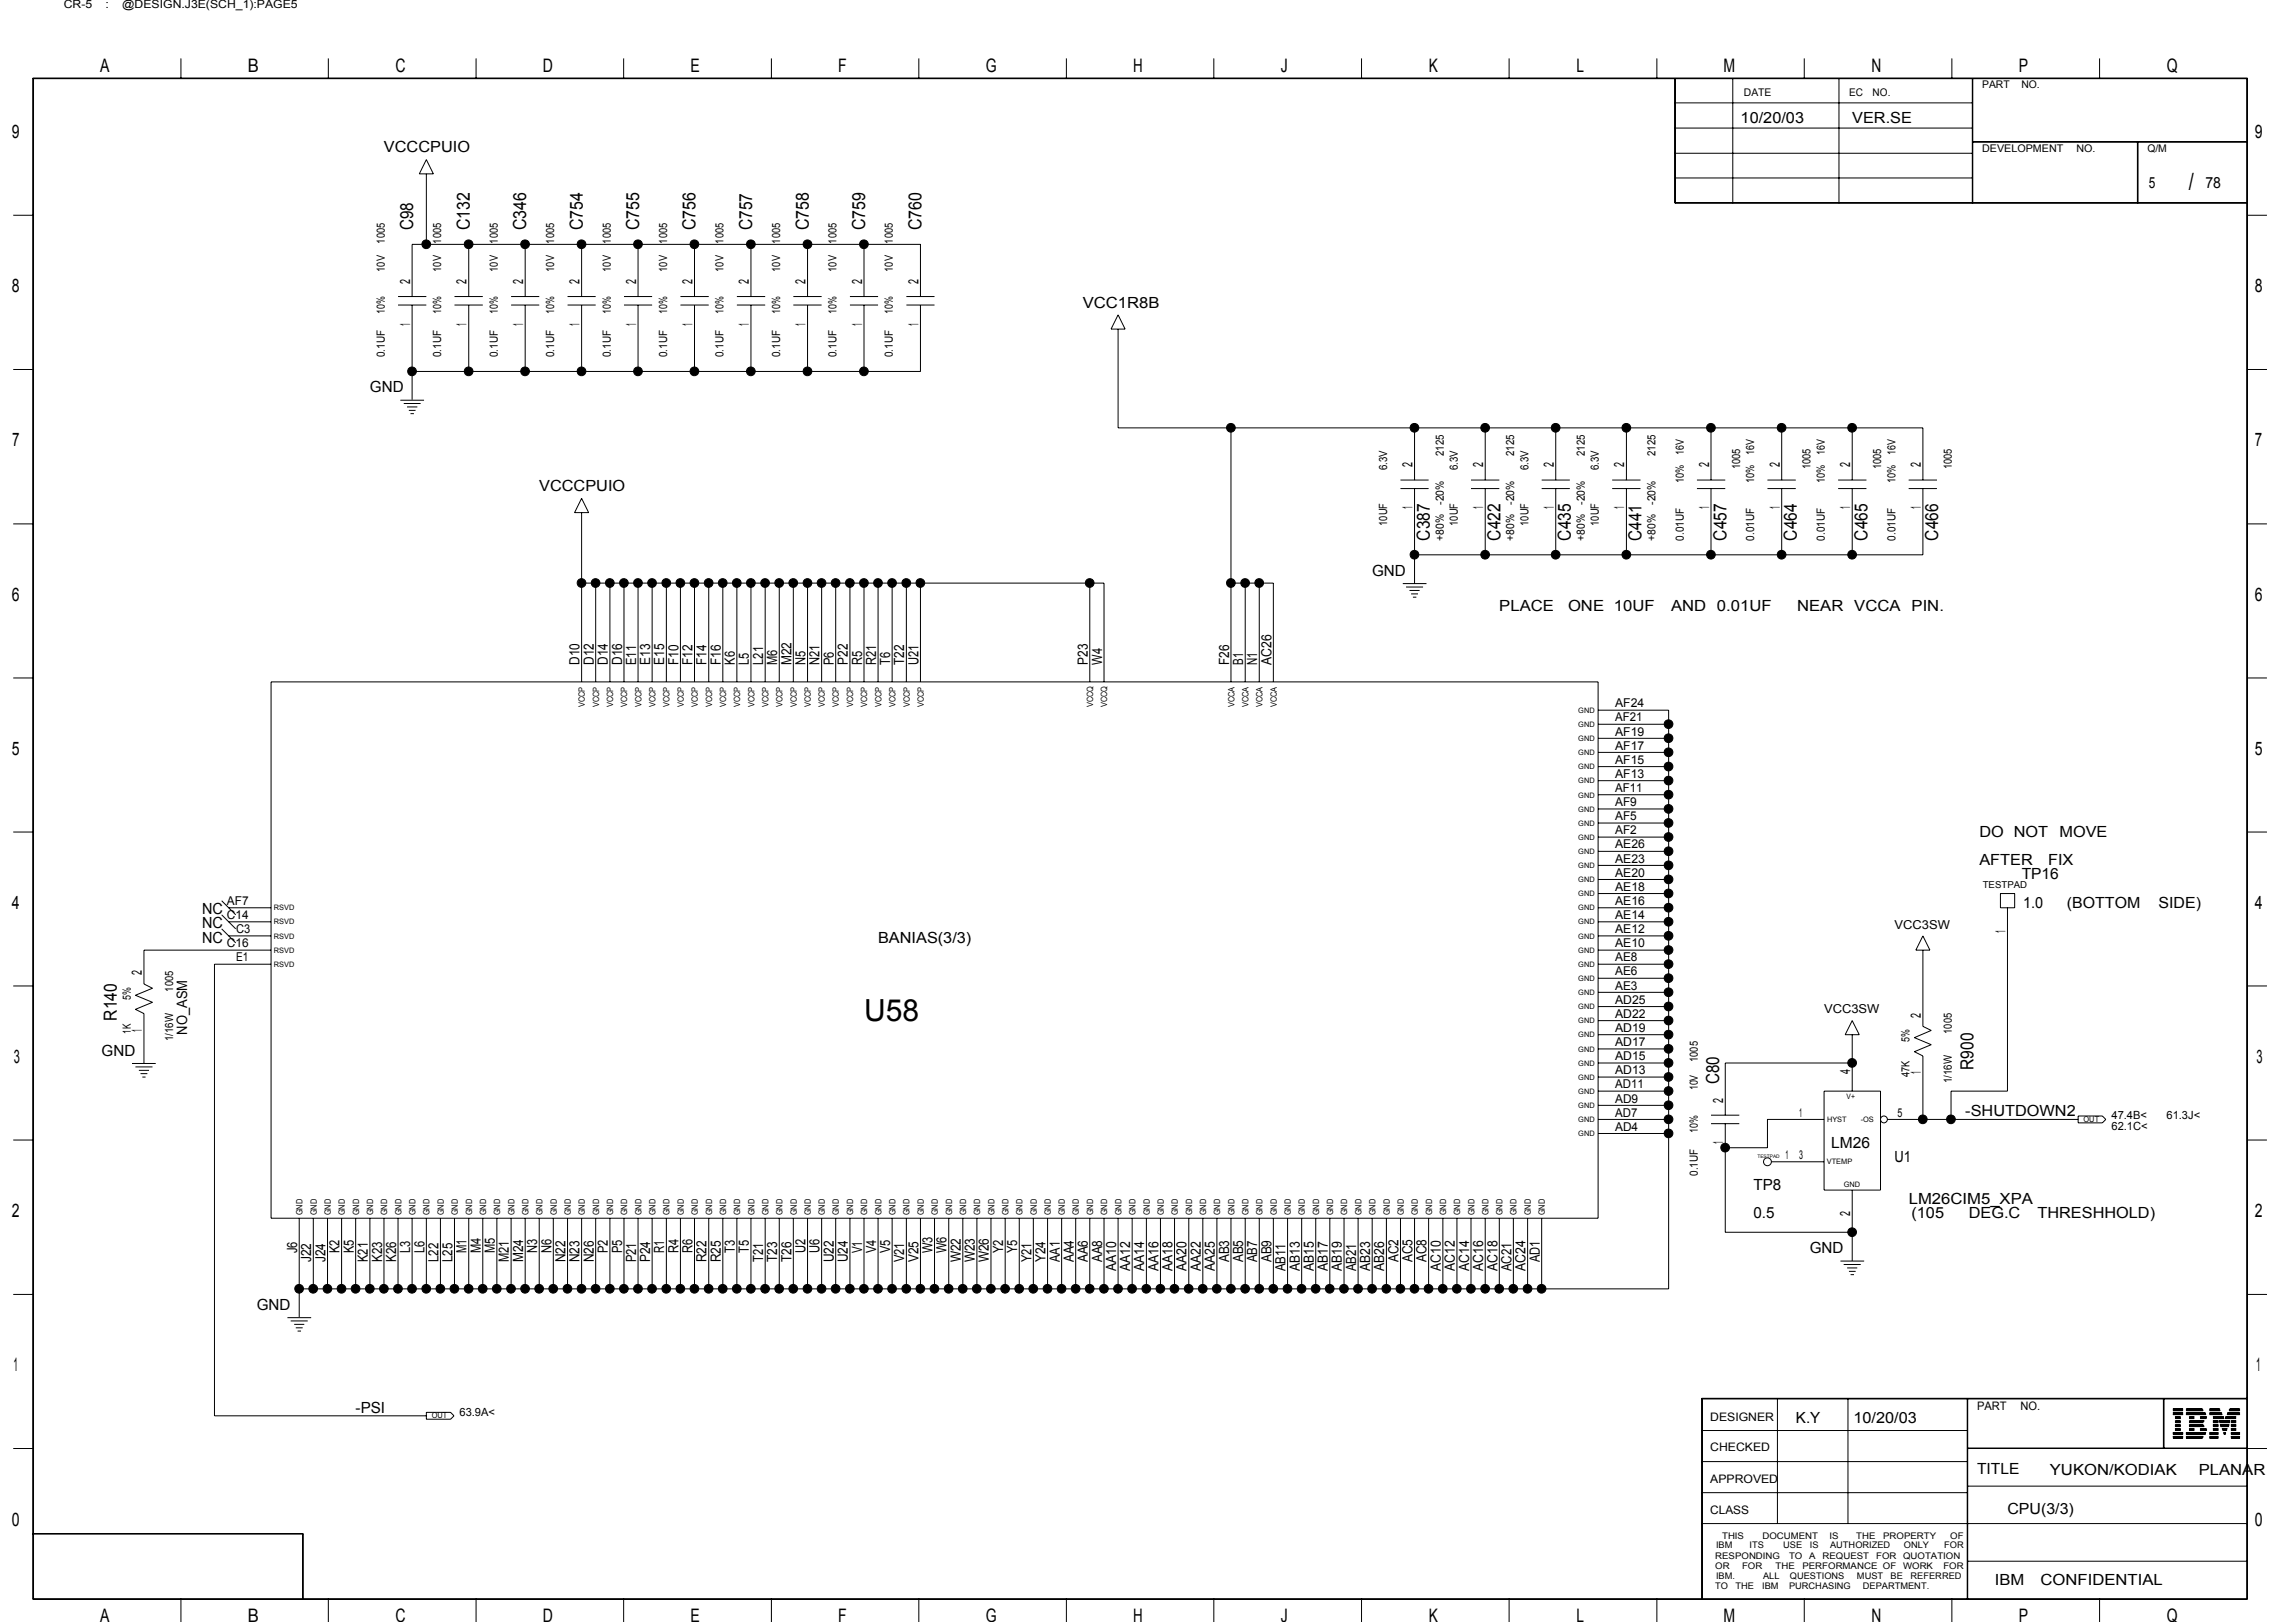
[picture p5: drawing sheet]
<svg xmlns="http://www.w3.org/2000/svg" width="297mm" height="210mm" viewBox="0 0 297 210" stroke-linecap="round" stroke-linejoin="round" font-family="sans-serif">
<defs><g id="words">
<text font-size="3.9" x="111.8" y="132.1">U58</text>
<text font-size="3.1" x="283.2" y="24.6">/</text>
<g font-size="2.4">
<text x="13" y="9.4">A</text>
<text x="32" y="9.4">B</text>
<text x="51.2" y="9.4">C</text>
<text x="70.2" y="9.4">D</text>
<text x="89.3" y="9.4">E</text>
<text x="108.4" y="9.4">F</text>
<text x="127.5" y="9.4">G</text>
<text x="146.6" y="9.4">H</text>
<text x="165.7" y="9.4">J</text>
<text x="184.8" y="9.4">K</text>
<text x="203.9" y="9.4">L</text>
<text x="223" y="9.4">M</text>
<text x="242.1" y="9.4">N</text>
<text x="261.2" y="9.4">P</text>
<text x="280.3" y="9.4">Q</text>
<text x="1.5" y="17.9">9</text>
<text x="291.7" y="17.9">9</text>
<text x="1.5" y="37.8">8</text>
<text x="291.7" y="37.8">8</text>
<text x="1.6" y="57.8">7</text>
<text x="291.7" y="57.8">7</text>
<text x="1.5" y="77.7">6</text>
<text x="291.7" y="77.7">6</text>
<text x="1.5" y="97.7">5</text>
<text x="291.7" y="97.7">5</text>
<text x="1.5" y="117.6">4</text>
<text x="291.7" y="117.6">4</text>
<text x="1.8" y="137.5">3</text>
<text x="291.9" y="137.5">3</text>
<text x="1.5" y="157.5">2</text>
<text x="291.7" y="157.5">2</text>
<text x="1.8" y="177.5">1</text>
<text x="291.9" y="177.5">1</text>
<text x="1.5" y="197.4">0</text>
<text x="291.7" y="197.4">0</text>
<text x="13" y="209.9">A</text>
<text x="32" y="209.9">B</text>
<text x="51.2" y="209.9">C</text>
<text x="70.2" y="209.9">D</text>
<text x="89.3" y="209.9">E</text>
<text x="108.4" y="209.9">F</text>
<text x="127.5" y="209.9">G</text>
<text x="146.6" y="209.9">H</text>
<text x="165.7" y="209.9">J</text>
<text x="184.8" y="209.9">K</text>
<text x="203.9" y="209.9">L</text>
<text x="223" y="209.9">M</text>
<text x="242.1" y="209.9">N</text>
<text x="261.2" y="209.9">P</text>
<text x="280.3" y="209.9">Q</text>
</g>
<g font-size="2.3">
<text x="53.5" y="29.8" transform="rotate(-90 53.5 29.8)">C98</text>
<text x="60.8" y="29.8" transform="rotate(-90 60.8 29.8)">C132</text>
<text x="68.1" y="29.8" transform="rotate(-90 68.1 29.8)">C346</text>
<text x="75.4" y="29.8" transform="rotate(-90 75.4 29.8)">C754</text>
<text x="82.7" y="29.8" transform="rotate(-90 82.7 29.8)">C755</text>
<text x="90" y="29.8" transform="rotate(-90 90 29.8)">C756</text>
<text x="97.3" y="29.8" transform="rotate(-90 97.3 29.8)">C757</text>
<text x="104.6" y="29.8" transform="rotate(-90 104.6 29.8)">C758</text>
<text x="111.9" y="29.8" transform="rotate(-90 111.9 29.8)">C759</text>
<text x="119.2" y="29.8" transform="rotate(-90 119.2 29.8)">C760</text>
<text x="185" y="70" transform="rotate(-90 185 70)">C387</text>
<text x="194.1" y="70" transform="rotate(-90 194.1 70)">C422</text>
<text x="203.2" y="70" transform="rotate(-90 203.2 70)">C435</text>
<text x="212.4" y="70" transform="rotate(-90 212.4 70)">C441</text>
<text x="223.3" y="70" transform="rotate(-90 223.3 70)">C457</text>
<text x="232.5" y="70" transform="rotate(-90 232.5 70)">C464</text>
<text x="241.6" y="70" transform="rotate(-90 241.6 70)">C465</text>
<text x="250.7" y="70" transform="rotate(-90 250.7 70)">C466</text>
<text x="15.1" y="132.1" transform="rotate(-90 15.1 132.1)">R140</text>
<text x="222.4" y="140.3" transform="rotate(-90 222.4 140.3)">C80</text>
<text x="255.3" y="138.5" transform="rotate(-90 255.3 138.5)">R900</text>
</g>
<g font-size="2">
<text x="225.2" y="15.9">10/20/03</text>
<text x="239.6" y="15.9">VER.SE</text>
<text x="49.7" y="19.7">VCCCPUIO</text>
<text x="278" y="24.3">5</text>
<text x="285.3" y="24.3">78</text>
<text x="140.1" y="39.8">VCC1R8B</text>
<text x="47.9" y="50.8">GND</text>
<text x="69.8" y="63.6">VCCCPUIO</text>
<text x="177.5" y="74.5">GND</text>
<text x="194" y="79.1">PLACE</text>
<text x="202.9" y="79.1">ONE 10UF</text>
<text x="216.2" y="79.1">AND 0.01UF</text>
<text x="232.5" y="79.1">NEAR</text>
<text x="239.9" y="79.1">VCCA</text>
<text x="247.3" y="79.1">PIN.</text>
<text x="256.1" y="108.3">DO NOT</text>
<text x="256.1" y="112">AFTER</text>
<text x="261.6" y="113.8">TP16</text>
<text x="265" y="112">FIX</text>
<text x="266.4" y="108.3">MOVE</text>
<text x="26.1" y="118.3">NC</text>
<text x="261.7" y="117.5">1.0</text>
<text x="267.4" y="117.5">(BOTTOM</text>
<text x="279.2" y="117.5">SIDE)</text>
<text x="26.1" y="120.1">NC</text>
<text x="26.1" y="122">NC</text>
<text x="113.6" y="122">BANIAS(3/3)</text>
<text x="13.1" y="136.6">GND</text>
<text x="236.9" y="148.5">LM26</text>
<text x="254.3" y="144.5">-SHUTDOWN2</text>
<text x="226.8" y="154">TP8</text>
<text x="245.1" y="150.3">U1</text>
<text x="246.9" y="155.8">LM26CIM5_XPA</text>
<text x="226.8" y="157.6">0.5</text>
<text x="247.3" y="157.6">(105</text>
<text x="254.7" y="157.6">DEG.C</text>
<text x="263.6" y="157.6">THRESHHOLD)</text>
<text x="234.1" y="162.2">GND</text>
<text x="33.2" y="169.5">GND</text>
<text x="46" y="182.8">-PSI</text>
<text x="232.3" y="184.1">K.Y</text>
<text x="239.8" y="184.1">10/20/03</text>
<text x="255.8" y="190.8">TITLE</text>
<text x="265.2" y="190.9">YUKON/KODIAK</text>
<text x="284.5" y="190.9">PLANAR</text>
<text x="259.7" y="196">CPU(3/3)</text>
<text x="258.1" y="205.1">IBM</text>
<text x="264" y="205.1">CONFIDENTIAL</text>
</g>
<text font-size="1.9" x="24.2" y="133.9" transform="rotate(-90 24.2 133.9)">NO_ASM</text>
<g font-size="1.8">
<text x="53.1" y="36.7" transform="rotate(-90 53.1 36.7)">2</text>
<text x="60.4" y="36.7" transform="rotate(-90 60.4 36.7)">2</text>
<text x="67.7" y="36.7" transform="rotate(-90 67.7 36.7)">2</text>
<text x="75" y="36.7" transform="rotate(-90 75 36.7)">2</text>
<text x="82.3" y="36.7" transform="rotate(-90 82.3 36.7)">2</text>
<text x="89.6" y="36.7" transform="rotate(-90 89.6 36.7)">2</text>
<text x="96.9" y="36.7" transform="rotate(-90 96.9 36.7)">2</text>
<text x="104.2" y="36.7" transform="rotate(-90 104.2 36.7)">2</text>
<text x="111.5" y="36.7" transform="rotate(-90 111.5 36.7)">2</text>
<text x="118.8" y="36.7" transform="rotate(-90 118.8 36.7)">2</text>
<text x="53.1" y="42.2" transform="rotate(-90 53.1 42.2)">1</text>
<text x="60.4" y="42.2" transform="rotate(-90 60.4 42.2)">1</text>
<text x="67.7" y="42.2" transform="rotate(-90 67.7 42.2)">1</text>
<text x="75" y="42.2" transform="rotate(-90 75 42.2)">1</text>
<text x="82.3" y="42.2" transform="rotate(-90 82.3 42.2)">1</text>
<text x="89.6" y="42.2" transform="rotate(-90 89.6 42.2)">1</text>
<text x="96.9" y="42.2" transform="rotate(-90 96.9 42.2)">1</text>
<text x="104.2" y="42.2" transform="rotate(-90 104.2 42.2)">1</text>
<text x="111.5" y="42.2" transform="rotate(-90 111.5 42.2)">1</text>
<text x="118.8" y="42.2" transform="rotate(-90 118.8 42.2)">1</text>
<text x="182.7" y="65.9" transform="rotate(-90 182.7 65.9)">1</text>
<text x="182.7" y="60.5" transform="rotate(-90 182.7 60.5)">2</text>
<text x="191.9" y="65.9" transform="rotate(-90 191.9 65.9)">1</text>
<text x="191.9" y="60.5" transform="rotate(-90 191.9 60.5)">2</text>
<text x="201" y="65.9" transform="rotate(-90 201 65.9)">1</text>
<text x="201" y="60.5" transform="rotate(-90 201 60.5)">2</text>
<text x="210.1" y="65.9" transform="rotate(-90 210.1 65.9)">1</text>
<text x="210.1" y="60.5" transform="rotate(-90 210.1 60.5)">2</text>
<text x="221.1" y="65.9" transform="rotate(-90 221.1 65.9)">1</text>
<text x="221.1" y="60.5" transform="rotate(-90 221.1 60.5)">2</text>
<text x="230.2" y="65.9" transform="rotate(-90 230.2 65.9)">1</text>
<text x="230.2" y="60.5" transform="rotate(-90 230.2 60.5)">2</text>
<text x="239.4" y="65.9" transform="rotate(-90 239.4 65.9)">1</text>
<text x="239.4" y="60.5" transform="rotate(-90 239.4 60.5)">2</text>
<text x="248.5" y="65.9" transform="rotate(-90 248.5 65.9)">1</text>
<text x="248.5" y="60.5" transform="rotate(-90 248.5 60.5)">2</text>
<text x="75" y="86" transform="rotate(-90 75 86)">D10</text>
<text x="76.8" y="86" transform="rotate(-90 76.8 86)">D12</text>
<text x="78.6" y="86" transform="rotate(-90 78.6 86)">D14</text>
<text x="80.5" y="86" transform="rotate(-90 80.5 86)">D16</text>
<text x="82.3" y="86" transform="rotate(-90 82.3 86)">E11</text>
<text x="84.1" y="86" transform="rotate(-90 84.1 86)">E13</text>
<text x="85.9" y="86" transform="rotate(-90 85.9 86)">E15</text>
<text x="87.8" y="86" transform="rotate(-90 87.8 86)">F10</text>
<text x="89.6" y="86" transform="rotate(-90 89.6 86)">F12</text>
<text x="91.4" y="86" transform="rotate(-90 91.4 86)">F14</text>
<text x="93.3" y="86" transform="rotate(-90 93.3 86)">F16</text>
<text x="95.1" y="86" transform="rotate(-90 95.1 86)">K6</text>
<text x="96.9" y="86" transform="rotate(-90 96.9 86)">L5</text>
<text x="98.7" y="86" transform="rotate(-90 98.7 86)">L21</text>
<text x="100.6" y="86" transform="rotate(-90 100.6 86)">M6</text>
<text x="102.4" y="86" transform="rotate(-90 102.4 86)">M22</text>
<text x="104.2" y="86" transform="rotate(-90 104.2 86)">N5</text>
<text x="106" y="86" transform="rotate(-90 106 86)">N21</text>
<text x="107.9" y="86" transform="rotate(-90 107.9 86)">P6</text>
<text x="109.7" y="86" transform="rotate(-90 109.7 86)">P22</text>
<text x="111.5" y="86" transform="rotate(-90 111.5 86)">R5</text>
<text x="113.3" y="86" transform="rotate(-90 113.3 86)">R21</text>
<text x="115.2" y="86" transform="rotate(-90 115.2 86)">T6</text>
<text x="117" y="86" transform="rotate(-90 117 86)">T22</text>
<text x="118.8" y="86" transform="rotate(-90 118.8 86)">U21</text>
<text x="140.7" y="86" transform="rotate(-90 140.7 86)">P23</text>
<text x="142.6" y="86" transform="rotate(-90 142.6 86)">W4</text>
<text x="159" y="86" transform="rotate(-90 159 86)">F26</text>
<text x="160.8" y="86" transform="rotate(-90 160.8 86)">B1</text>
<text x="162.7" y="86" transform="rotate(-90 162.7 86)">N1</text>
<text x="164.5" y="86" transform="rotate(-90 164.5 86)">AC26</text>
<text x="259.5" y="120.7" transform="rotate(-90 259.5 120.7)">1</text>
<text x="18.4" y="126.2" transform="rotate(-90 18.4 126.2)">2</text>
<text x="248.5" y="131.7" transform="rotate(-90 248.5 131.7)">2</text>
<text x="18.4" y="133.5" transform="rotate(-90 18.4 133.5)">1</text>
<text x="222.9" y="142.7" transform="rotate(-90 222.9 142.7)">2</text>
<text x="239.4" y="139" transform="rotate(-90 239.4 139)">4</text>
<text x="248.5" y="139" transform="rotate(-90 248.5 139)">1</text>
<text x="222.9" y="148.1" transform="rotate(-90 222.9 148.1)">1</text>
<text x="239.4" y="157.4" transform="rotate(-90 239.4 157.4)">2</text>
<text x="38.5" y="162.2" transform="rotate(-90 38.5 162.2)">J6</text>
<text x="40.3" y="163.3" transform="rotate(-90 40.3 163.3)">J22</text>
<text x="42.1" y="163.3" transform="rotate(-90 42.1 163.3)">J24</text>
<text x="43.9" y="162.2" transform="rotate(-90 43.9 162.2)">K2</text>
<text x="45.8" y="162.2" transform="rotate(-90 45.8 162.2)">K5</text>
<text x="47.6" y="163.3" transform="rotate(-90 47.6 163.3)">K21</text>
<text x="49.4" y="163.3" transform="rotate(-90 49.4 163.3)">K23</text>
<text x="51.2" y="163.3" transform="rotate(-90 51.2 163.3)">K26</text>
<text x="53.1" y="162.2" transform="rotate(-90 53.1 162.2)">L3</text>
<text x="54.9" y="162.2" transform="rotate(-90 54.9 162.2)">L6</text>
<text x="56.7" y="163.3" transform="rotate(-90 56.7 163.3)">L22</text>
<text x="58.5" y="163.3" transform="rotate(-90 58.5 163.3)">L25</text>
<text x="60.4" y="162.2" transform="rotate(-90 60.4 162.2)">M1</text>
<text x="62.2" y="162.2" transform="rotate(-90 62.2 162.2)">M4</text>
<text x="64" y="162.2" transform="rotate(-90 64 162.2)">M5</text>
<text x="65.8" y="163.3" transform="rotate(-90 65.8 163.3)">M21</text>
<text x="67.7" y="163.3" transform="rotate(-90 67.7 163.3)">M24</text>
<text x="69.5" y="162.2" transform="rotate(-90 69.5 162.2)">N3</text>
<text x="71.3" y="162.2" transform="rotate(-90 71.3 162.2)">N6</text>
<text x="73.1" y="163.3" transform="rotate(-90 73.1 163.3)">N22</text>
<text x="75" y="163.3" transform="rotate(-90 75 163.3)">N23</text>
<text x="76.8" y="163.3" transform="rotate(-90 76.8 163.3)">N26</text>
<text x="78.6" y="162.2" transform="rotate(-90 78.6 162.2)">P2</text>
<text x="80.5" y="162.2" transform="rotate(-90 80.5 162.2)">P5</text>
<text x="82.3" y="163.3" transform="rotate(-90 82.3 163.3)">P21</text>
<text x="84.1" y="163.3" transform="rotate(-90 84.1 163.3)">P24</text>
<text x="85.9" y="162.2" transform="rotate(-90 85.9 162.2)">R1</text>
<text x="87.8" y="162.2" transform="rotate(-90 87.8 162.2)">R4</text>
<text x="89.6" y="162.2" transform="rotate(-90 89.6 162.2)">R6</text>
<text x="91.4" y="163.3" transform="rotate(-90 91.4 163.3)">R22</text>
<text x="93.3" y="163.3" transform="rotate(-90 93.3 163.3)">R25</text>
<text x="95.1" y="162.2" transform="rotate(-90 95.1 162.2)">T3</text>
<text x="96.9" y="162.2" transform="rotate(-90 96.9 162.2)">T5</text>
<text x="98.7" y="163.3" transform="rotate(-90 98.7 163.3)">T21</text>
<text x="100.6" y="163.3" transform="rotate(-90 100.6 163.3)">T23</text>
<text x="102.4" y="163.3" transform="rotate(-90 102.4 163.3)">T26</text>
<text x="104.2" y="162.2" transform="rotate(-90 104.2 162.2)">U2</text>
<text x="106" y="162.2" transform="rotate(-90 106 162.2)">U6</text>
<text x="107.9" y="163.3" transform="rotate(-90 107.9 163.3)">U22</text>
<text x="109.7" y="163.3" transform="rotate(-90 109.7 163.3)">U24</text>
<text x="111.5" y="162.2" transform="rotate(-90 111.5 162.2)">V1</text>
<text x="113.3" y="162.2" transform="rotate(-90 113.3 162.2)">V4</text>
<text x="115.2" y="162.2" transform="rotate(-90 115.2 162.2)">V5</text>
<text x="117" y="163.3" transform="rotate(-90 117 163.3)">V21</text>
<text x="118.8" y="163.3" transform="rotate(-90 118.8 163.3)">V25</text>
<text x="120.6" y="162.2" transform="rotate(-90 120.6 162.2)">W3</text>
<text x="122.5" y="162.2" transform="rotate(-90 122.5 162.2)">W6</text>
<text x="124.3" y="163.3" transform="rotate(-90 124.3 163.3)">W22</text>
<text x="126.1" y="163.3" transform="rotate(-90 126.1 163.3)">W23</text>
<text x="127.9" y="163.3" transform="rotate(-90 127.9 163.3)">W26</text>
<text x="129.8" y="162.2" transform="rotate(-90 129.8 162.2)">Y2</text>
<text x="131.6" y="162.2" transform="rotate(-90 131.6 162.2)">Y5</text>
<text x="133.4" y="163.3" transform="rotate(-90 133.4 163.3)">Y21</text>
<text x="135.3" y="163.3" transform="rotate(-90 135.3 163.3)">Y24</text>
<text x="137.1" y="163.3" transform="rotate(-90 137.1 163.3)">AA1</text>
<text x="138.9" y="163.3" transform="rotate(-90 138.9 163.3)">AA4</text>
<text x="140.7" y="163.3" transform="rotate(-90 140.7 163.3)">AA6</text>
<text x="142.6" y="163.3" transform="rotate(-90 142.6 163.3)">AA8</text>
<text x="144.4" y="164.5" transform="rotate(-90 144.4 164.5)">AA10</text>
<text x="146.2" y="164.5" transform="rotate(-90 146.2 164.5)">AA12</text>
<text x="148" y="164.5" transform="rotate(-90 148 164.5)">AA14</text>
<text x="149.9" y="164.5" transform="rotate(-90 149.9 164.5)">AA16</text>
<text x="151.7" y="164.5" transform="rotate(-90 151.7 164.5)">AA18</text>
<text x="153.5" y="164.5" transform="rotate(-90 153.5 164.5)">AA20</text>
<text x="155.4" y="164.5" transform="rotate(-90 155.4 164.5)">AA22</text>
<text x="157.2" y="164.5" transform="rotate(-90 157.2 164.5)">AA25</text>
<text x="159" y="163.3" transform="rotate(-90 159 163.3)">AB3</text>
<text x="160.8" y="163.3" transform="rotate(-90 160.8 163.3)">AB5</text>
<text x="162.7" y="163.3" transform="rotate(-90 162.7 163.3)">AB7</text>
<text x="164.5" y="163.3" transform="rotate(-90 164.5 163.3)">AB9</text>
<text x="166.3" y="164.5" transform="rotate(-90 166.3 164.5)">AB11</text>
<text x="168.1" y="164.5" transform="rotate(-90 168.1 164.5)">AB13</text>
<text x="170" y="164.5" transform="rotate(-90 170 164.5)">AB15</text>
<text x="171.8" y="164.5" transform="rotate(-90 171.8 164.5)">AB17</text>
<text x="173.6" y="164.5" transform="rotate(-90 173.6 164.5)">AB19</text>
<text x="175.4" y="164.5" transform="rotate(-90 175.4 164.5)">AB21</text>
<text x="177.3" y="164.5" transform="rotate(-90 177.3 164.5)">AB23</text>
<text x="179.1" y="164.5" transform="rotate(-90 179.1 164.5)">AB26</text>
<text x="180.9" y="163.3" transform="rotate(-90 180.9 163.3)">AC2</text>
<text x="182.7" y="163.3" transform="rotate(-90 182.7 163.3)">AC5</text>
<text x="184.6" y="163.3" transform="rotate(-90 184.6 163.3)">AC8</text>
<text x="186.4" y="164.5" transform="rotate(-90 186.4 164.5)">AC10</text>
<text x="188.2" y="164.5" transform="rotate(-90 188.2 164.5)">AC12</text>
<text x="190.1" y="164.5" transform="rotate(-90 190.1 164.5)">AC14</text>
<text x="191.9" y="164.5" transform="rotate(-90 191.9 164.5)">AC16</text>
<text x="193.7" y="164.5" transform="rotate(-90 193.7 164.5)">AC18</text>
<text x="195.5" y="164.5" transform="rotate(-90 195.5 164.5)">AC21</text>
<text x="197.4" y="164.5" transform="rotate(-90 197.4 164.5)">AC24</text>
<text x="199.2" y="163.3" transform="rotate(-90 199.2 163.3)">AD1</text>
</g>
<g font-size="1.6">
<text x="209" y="91.5">AF24</text>
<text x="209" y="93.4">AF21</text>
<text x="209" y="95.2">AF19</text>
<text x="209" y="97">AF17</text>
<text x="209" y="98.8">AF15</text>
<text x="209" y="100.7">AF13</text>
<text x="209" y="104.3">AF9</text>
<text x="209" y="106.2">AF5</text>
<text x="209" y="108">AF2</text>
<text x="209" y="102.5">AF11</text>
<text x="209" y="109.8">AE26</text>
<text x="209" y="111.6">AE23</text>
<text x="209" y="113.5">AE20</text>
<text x="29.4" y="118.9">C14</text>
<text x="29.4" y="117.1">AF7</text>
<text x="209" y="115.3">AE18</text>
<text x="209" y="117.1">AE16</text>
<text x="209" y="118.9">AE14</text>
<text x="29.4" y="122.6">C16</text>
<text x="30.5" y="124.4">E1</text>
<text x="30.5" y="120.8">C3</text>
<text x="209" y="124.4">AE8</text>
<text x="209" y="120.8">AE12</text>
<text x="209" y="122.6">AE10</text>
<text x="245.1" y="120.2">VCC3SW</text>
<text x="209" y="126.2">AE6</text>
<text x="209" y="128.1">AE3</text>
<text x="209" y="129.9">AD25</text>
<text x="209" y="131.7">AD22</text>
<text x="236" y="131.1">VCC3SW</text>
<text x="209" y="133.5">AD19</text>
<text x="209" y="135.4">AD17</text>
<text x="209" y="137.2">AD15</text>
<text x="209" y="142.7">AD9</text>
<text x="209" y="139">AD13</text>
<text x="209" y="140.8">AD11</text>
<text x="209" y="144.5">AD7</text>
<text x="209" y="146.3">AD4</text>
<text x="231" y="150">1</text>
<text x="232.7" y="144.5">1</text>
<text x="232.8" y="150">3</text>
<text x="245.5" y="144.5">5</text>
</g>
<g font-size="1.5">
<text x="8.3" y="1">CR-5</text>
<text x="13.6" y="1">:</text>
<text x="15.8" y="1">@DESIGN.J3E(SCH_1):PAGE5</text>
<text x="49.8" y="35.2" transform="rotate(-90 49.8 35.2)">10V</text>
<text x="49.8" y="31.5" transform="rotate(-90 49.8 31.5)">1005</text>
<text x="57.1" y="35.2" transform="rotate(-90 57.1 35.2)">10V</text>
<text x="57.1" y="31.5" transform="rotate(-90 57.1 31.5)">1005</text>
<text x="64.4" y="35.2" transform="rotate(-90 64.4 35.2)">10V</text>
<text x="64.4" y="31.5" transform="rotate(-90 64.4 31.5)">1005</text>
<text x="71.7" y="35.2" transform="rotate(-90 71.7 35.2)">10V</text>
<text x="71.7" y="31.5" transform="rotate(-90 71.7 31.5)">1005</text>
<text x="79" y="35.2" transform="rotate(-90 79 35.2)">10V</text>
<text x="79" y="31.5" transform="rotate(-90 79 31.5)">1005</text>
<text x="86.3" y="35.2" transform="rotate(-90 86.3 35.2)">10V</text>
<text x="86.3" y="31.5" transform="rotate(-90 86.3 31.5)">1005</text>
<text x="93.6" y="35.2" transform="rotate(-90 93.6 35.2)">10V</text>
<text x="93.6" y="31.5" transform="rotate(-90 93.6 31.5)">1005</text>
<text x="100.9" y="35.2" transform="rotate(-90 100.9 35.2)">10V</text>
<text x="100.9" y="31.5" transform="rotate(-90 100.9 31.5)">1005</text>
<text x="108.2" y="35.2" transform="rotate(-90 108.2 35.2)">10V</text>
<text x="108.2" y="31.5" transform="rotate(-90 108.2 31.5)">1005</text>
<text x="115.5" y="35.2" transform="rotate(-90 115.5 35.2)">10V</text>
<text x="115.5" y="31.5" transform="rotate(-90 115.5 31.5)">1005</text>
<text x="49.8" y="40.6" transform="rotate(-90 49.8 40.6)">10%</text>
<text x="57.1" y="40.6" transform="rotate(-90 57.1 40.6)">10%</text>
<text x="64.4" y="40.6" transform="rotate(-90 64.4 40.6)">10%</text>
<text x="71.7" y="40.6" transform="rotate(-90 71.7 40.6)">10%</text>
<text x="79" y="40.6" transform="rotate(-90 79 40.6)">10%</text>
<text x="86.3" y="40.6" transform="rotate(-90 86.3 40.6)">10%</text>
<text x="93.6" y="40.6" transform="rotate(-90 93.6 40.6)">10%</text>
<text x="100.9" y="40.6" transform="rotate(-90 100.9 40.6)">10%</text>
<text x="108.2" y="40.6" transform="rotate(-90 108.2 40.6)">10%</text>
<text x="115.5" y="40.6" transform="rotate(-90 115.5 40.6)">10%</text>
<text x="49.8" y="46.2" transform="rotate(-90 49.8 46.2)">0.1UF</text>
<text x="57.1" y="46.2" transform="rotate(-90 57.1 46.2)">0.1UF</text>
<text x="64.4" y="46.2" transform="rotate(-90 64.4 46.2)">0.1UF</text>
<text x="71.7" y="46.2" transform="rotate(-90 71.7 46.2)">0.1UF</text>
<text x="79" y="46.2" transform="rotate(-90 79 46.2)">0.1UF</text>
<text x="86.3" y="46.2" transform="rotate(-90 86.3 46.2)">0.1UF</text>
<text x="93.6" y="46.2" transform="rotate(-90 93.6 46.2)">0.1UF</text>
<text x="100.9" y="46.2" transform="rotate(-90 100.9 46.2)">0.1UF</text>
<text x="108.2" y="46.2" transform="rotate(-90 108.2 46.2)">0.1UF</text>
<text x="115.5" y="46.2" transform="rotate(-90 115.5 46.2)">0.1UF</text>
<text x="186.8" y="59" transform="rotate(-90 186.8 59)">2125</text>
<text x="195.9" y="59" transform="rotate(-90 195.9 59)">2125</text>
<text x="205" y="59" transform="rotate(-90 205 59)">2125</text>
<text x="214.2" y="59" transform="rotate(-90 214.2 59)">2125</text>
<text x="217.8" y="58.9" transform="rotate(-90 217.8 58.9)">16V</text>
<text x="226.9" y="58.9" transform="rotate(-90 226.9 58.9)">16V</text>
<text x="236.1" y="58.9" transform="rotate(-90 236.1 58.9)">16V</text>
<text x="245.2" y="58.9" transform="rotate(-90 245.2 58.9)">16V</text>
<text x="179.5" y="60.9" transform="rotate(-90 179.5 60.9)">6.3V</text>
<text x="186.8" y="65.3" transform="rotate(-90 186.8 65.3)">-20%</text>
<text x="188.6" y="60.9" transform="rotate(-90 188.6 60.9)">6.3V</text>
<text x="195.9" y="65.3" transform="rotate(-90 195.9 65.3)">-20%</text>
<text x="197.7" y="60.9" transform="rotate(-90 197.7 60.9)">6.3V</text>
<text x="205" y="65.3" transform="rotate(-90 205 65.3)">-20%</text>
<text x="206.9" y="60.9" transform="rotate(-90 206.9 60.9)">6.3V</text>
<text x="214.2" y="65.3" transform="rotate(-90 214.2 65.3)">-20%</text>
<text x="217.8" y="62.6" transform="rotate(-90 217.8 62.6)">10%</text>
<text x="225.1" y="60.7" transform="rotate(-90 225.1 60.7)">1005</text>
<text x="226.9" y="62.6" transform="rotate(-90 226.9 62.6)">10%</text>
<text x="234.2" y="60.7" transform="rotate(-90 234.2 60.7)">1005</text>
<text x="236.1" y="62.6" transform="rotate(-90 236.1 62.6)">10%</text>
<text x="243.4" y="60.7" transform="rotate(-90 243.4 60.7)">1005</text>
<text x="245.2" y="62.6" transform="rotate(-90 245.2 62.6)">10%</text>
<text x="252.5" y="60.7" transform="rotate(-90 252.5 60.7)">1005</text>
<text x="179.5" y="68.1" transform="rotate(-90 179.5 68.1)">10UF</text>
<text x="186.8" y="70" transform="rotate(-90 186.8 70)">+80%</text>
<text x="188.6" y="68.1" transform="rotate(-90 188.6 68.1)">10UF</text>
<text x="195.9" y="70" transform="rotate(-90 195.9 70)">+80%</text>
<text x="197.7" y="68.1" transform="rotate(-90 197.7 68.1)">10UF</text>
<text x="205" y="70" transform="rotate(-90 205 70)">+80%</text>
<text x="206.9" y="68.1" transform="rotate(-90 206.9 68.1)">10UF</text>
<text x="214.2" y="70" transform="rotate(-90 214.2 70)">+80%</text>
<text x="217.8" y="70" transform="rotate(-90 217.8 70)">0.01UF</text>
<text x="226.9" y="70" transform="rotate(-90 226.9 70)">0.01UF</text>
<text x="236.1" y="70" transform="rotate(-90 236.1 70)">0.01UF</text>
<text x="245.2" y="70" transform="rotate(-90 245.2 70)">0.01UF</text>
<text x="16.9" y="129.3" transform="rotate(-90 16.9 129.3)">5%</text>
<text x="22.4" y="128.3" transform="rotate(-90 22.4 128.3)">1005</text>
<text x="16.9" y="133.8" transform="rotate(-90 16.9 133.8)">1K</text>
<text x="22.4" y="134.7" transform="rotate(-90 22.4 134.7)">1/16W</text>
<text x="219.6" y="137.5" transform="rotate(-90 219.6 137.5)">1005</text>
<text x="247" y="134.8" transform="rotate(-90 247 134.8)">5%</text>
<text x="252.5" y="133.8" transform="rotate(-90 252.5 133.8)">1005</text>
<text x="219.6" y="141.1" transform="rotate(-90 219.6 141.1)">10V</text>
<text x="247" y="139.4" transform="rotate(-90 247 139.4)">47K</text>
<text x="252.5" y="140.2" transform="rotate(-90 252.5 140.2)">1/16W</text>
<text x="219.6" y="146.6" transform="rotate(-90 219.6 146.6)">10%</text>
<text x="273.2" y="144.9">47.4B&lt;</text>
<text x="273.2" y="146.2">62.1C&lt;</text>
<text x="280.3" y="144.9">61.3J&lt;</text>
<text x="219.6" y="152.2" transform="rotate(-90 219.6 152.2)">0.1UF</text>
<text x="59.5" y="183.2">63.9A&lt;</text>
<text x="221.3" y="183.8">DESIGNER</text>
<text x="255.8" y="182.5">PART</text>
<text x="261.4" y="182.5">NO.</text>
<text x="221.3" y="191.9">APPROVED</text>
<text x="221.3" y="187.8">CHECKED</text>
<text x="221.3" y="195.9">CLASS</text>
</g>
<g font-size="1.4">
<text x="256.4" y="11.4">PART</text>
<text x="261.5" y="11.4">NO.</text>
<text x="225.6" y="12.4">DATE</text>
<text x="239.2" y="12.4">EC</text>
<text x="242.3" y="12.4">NO.</text>
<text x="256.4" y="19.7">DEVELOPMENT</text>
<text x="268.6" y="19.7">NO.</text>
<text x="277.8" y="19.7">Q/M</text>
</g>
<g font-size="1.2">
<text x="256.5" y="114.9">TESTPAD</text>
<text x="221.9" y="203">OR</text>
<text x="221.9" y="201.7">RESPONDING</text>
<text x="222" y="200.4">IBM</text>
<text x="222.8" y="199.1">THIS</text>
<text x="225.4" y="203">FOR</text>
<text x="226.4" y="200.4">ITS</text>
<text x="228" y="199.1">DOCUMENT</text>
<text x="229.7" y="203">THE</text>
<text x="230.7" y="200.4">USE</text>
<text x="231.5" y="201.7">TO</text>
<text x="233.2" y="203">PERFORMANCE OF</text>
<text x="234.1" y="201.7">A</text>
<text x="234.2" y="200.4">IS</text>
<text x="235.8" y="201.7">REQUEST</text>
<text x="236.7" y="199.1">IS</text>
<text x="236.8" y="200.4">AUTHORIZED</text>
<text x="240.2" y="199.1">THE</text>
<text x="242.7" y="201.7">FOR</text>
<text x="243.6" y="199.1">PROPERTY</text>
<text x="246.2" y="203">WORK</text>
<text x="246.2" y="201.7">QUOTATION</text>
<text x="246.3" y="200.4">ONLY</text>
<text x="251.4" y="203">FOR</text>
<text x="251.5" y="200.4">FOR</text>
<text x="252.3" y="199.1">OF</text>
<text x="221.9" y="205.6">TO</text>
<text x="222" y="204.3">IBM.</text>
<text x="224.5" y="205.6">THE</text>
<text x="228" y="205.6">IBM</text>
<text x="228.1" y="204.3">ALL</text>
<text x="231.5" y="205.6">PURCHASING</text>
<text x="231.6" y="204.3">QUESTIONS</text>
<text x="240.2" y="204.3">MUST</text>
<text x="241" y="205.6">DEPARTMENT.</text>
<text x="244.6" y="204.3">BE</text>
<text x="247.2" y="204.3">REFERRED</text>
</g>
<g font-size="1.1">
<text x="75.7" y="91.5" transform="rotate(-90 75.7 91.5)">VCCP</text>
<text x="77.5" y="91.5" transform="rotate(-90 77.5 91.5)">VCCP</text>
<text x="79.3" y="91.5" transform="rotate(-90 79.3 91.5)">VCCP</text>
<text x="81.2" y="91.5" transform="rotate(-90 81.2 91.5)">VCCP</text>
<text x="83" y="91.5" transform="rotate(-90 83 91.5)">VCCP</text>
<text x="84.8" y="91.5" transform="rotate(-90 84.8 91.5)">VCCP</text>
<text x="86.6" y="91.5" transform="rotate(-90 86.6 91.5)">VCCP</text>
<text x="88.5" y="91.5" transform="rotate(-90 88.5 91.5)">VCCP</text>
<text x="90.3" y="91.5" transform="rotate(-90 90.3 91.5)">VCCP</text>
<text x="92.1" y="91.5" transform="rotate(-90 92.1 91.5)">VCCP</text>
<text x="93.9" y="91.5" transform="rotate(-90 93.9 91.5)">VCCP</text>
<text x="95.8" y="91.5" transform="rotate(-90 95.8 91.5)">VCCP</text>
<text x="97.6" y="91.5" transform="rotate(-90 97.6 91.5)">VCCP</text>
<text x="99.4" y="91.5" transform="rotate(-90 99.4 91.5)">VCCP</text>
<text x="101.2" y="91.5" transform="rotate(-90 101.2 91.5)">VCCP</text>
<text x="103.1" y="91.5" transform="rotate(-90 103.1 91.5)">VCCP</text>
<text x="104.9" y="91.5" transform="rotate(-90 104.9 91.5)">VCCP</text>
<text x="106.7" y="91.5" transform="rotate(-90 106.7 91.5)">VCCP</text>
<text x="108.5" y="91.5" transform="rotate(-90 108.5 91.5)">VCCP</text>
<text x="110.4" y="91.5" transform="rotate(-90 110.4 91.5)">VCCP</text>
<text x="112.2" y="91.5" transform="rotate(-90 112.2 91.5)">VCCP</text>
<text x="114" y="91.5" transform="rotate(-90 114 91.5)">VCCP</text>
<text x="115.9" y="91.5" transform="rotate(-90 115.9 91.5)">VCCP</text>
<text x="117.7" y="91.5" transform="rotate(-90 117.7 91.5)">VCCP</text>
<text x="119.5" y="91.5" transform="rotate(-90 119.5 91.5)">VCCP</text>
<text x="141.4" y="91.5" transform="rotate(-90 141.4 91.5)">VCCQ</text>
<text x="143.3" y="91.5" transform="rotate(-90 143.3 91.5)">VCCQ</text>
<text x="159.7" y="91.5" transform="rotate(-90 159.7 91.5)">VCCA</text>
<text x="161.5" y="91.5" transform="rotate(-90 161.5 91.5)">VCCA</text>
<text x="163.3" y="91.5" transform="rotate(-90 163.3 91.5)">VCCA</text>
<text x="165.2" y="91.5" transform="rotate(-90 165.2 91.5)">VCCA</text>
<text x="39.1" y="157.3" transform="rotate(-90 39.1 157.3)">GND</text>
<text x="41" y="157.3" transform="rotate(-90 41 157.3)">GND</text>
<text x="42.8" y="157.3" transform="rotate(-90 42.8 157.3)">GND</text>
<text x="44.6" y="157.3" transform="rotate(-90 44.6 157.3)">GND</text>
<text x="46.5" y="157.3" transform="rotate(-90 46.5 157.3)">GND</text>
<text x="48.3" y="157.3" transform="rotate(-90 48.3 157.3)">GND</text>
<text x="50.1" y="157.3" transform="rotate(-90 50.1 157.3)">GND</text>
<text x="51.9" y="157.3" transform="rotate(-90 51.9 157.3)">GND</text>
<text x="53.8" y="157.3" transform="rotate(-90 53.8 157.3)">GND</text>
<text x="55.6" y="157.3" transform="rotate(-90 55.6 157.3)">GND</text>
<text x="57.4" y="157.3" transform="rotate(-90 57.4 157.3)">GND</text>
<text x="59.2" y="157.3" transform="rotate(-90 59.2 157.3)">GND</text>
<text x="61.1" y="157.3" transform="rotate(-90 61.1 157.3)">GND</text>
<text x="62.9" y="157.3" transform="rotate(-90 62.9 157.3)">GND</text>
<text x="64.7" y="157.3" transform="rotate(-90 64.7 157.3)">GND</text>
<text x="66.5" y="157.3" transform="rotate(-90 66.5 157.3)">GND</text>
<text x="68.4" y="157.3" transform="rotate(-90 68.4 157.3)">GND</text>
<text x="70.2" y="157.3" transform="rotate(-90 70.2 157.3)">GND</text>
<text x="72" y="157.3" transform="rotate(-90 72 157.3)">GND</text>
<text x="73.8" y="157.3" transform="rotate(-90 73.8 157.3)">GND</text>
<text x="75.7" y="157.3" transform="rotate(-90 75.7 157.3)">GND</text>
<text x="77.5" y="157.3" transform="rotate(-90 77.5 157.3)">GND</text>
<text x="79.3" y="157.3" transform="rotate(-90 79.3 157.3)">GND</text>
<text x="81.2" y="157.3" transform="rotate(-90 81.2 157.3)">GND</text>
<text x="83" y="157.3" transform="rotate(-90 83 157.3)">GND</text>
<text x="84.8" y="157.3" transform="rotate(-90 84.8 157.3)">GND</text>
<text x="86.6" y="157.3" transform="rotate(-90 86.6 157.3)">GND</text>
<text x="88.5" y="157.3" transform="rotate(-90 88.5 157.3)">GND</text>
<text x="90.3" y="157.3" transform="rotate(-90 90.3 157.3)">GND</text>
<text x="92.1" y="157.3" transform="rotate(-90 92.1 157.3)">GND</text>
<text x="93.9" y="157.3" transform="rotate(-90 93.9 157.3)">GND</text>
<text x="95.8" y="157.3" transform="rotate(-90 95.8 157.3)">GND</text>
<text x="97.6" y="157.3" transform="rotate(-90 97.6 157.3)">GND</text>
<text x="99.4" y="157.3" transform="rotate(-90 99.4 157.3)">GND</text>
<text x="101.2" y="157.3" transform="rotate(-90 101.2 157.3)">GND</text>
<text x="103.1" y="157.3" transform="rotate(-90 103.1 157.3)">GND</text>
<text x="104.9" y="157.3" transform="rotate(-90 104.9 157.3)">GND</text>
<text x="106.7" y="157.3" transform="rotate(-90 106.7 157.3)">GND</text>
<text x="108.5" y="157.3" transform="rotate(-90 108.5 157.3)">GND</text>
<text x="110.4" y="157.3" transform="rotate(-90 110.4 157.3)">GND</text>
<text x="112.2" y="157.3" transform="rotate(-90 112.2 157.3)">GND</text>
<text x="114" y="157.3" transform="rotate(-90 114 157.3)">GND</text>
<text x="115.9" y="157.3" transform="rotate(-90 115.9 157.3)">GND</text>
<text x="117.7" y="157.3" transform="rotate(-90 117.7 157.3)">GND</text>
<text x="119.5" y="157.3" transform="rotate(-90 119.5 157.3)">GND</text>
<text x="121.3" y="157.3" transform="rotate(-90 121.3 157.3)">GND</text>
<text x="123.2" y="157.3" transform="rotate(-90 123.2 157.3)">GND</text>
<text x="125" y="157.3" transform="rotate(-90 125 157.3)">GND</text>
<text x="126.8" y="157.3" transform="rotate(-90 126.8 157.3)">GND</text>
<text x="128.6" y="157.3" transform="rotate(-90 128.6 157.3)">GND</text>
<text x="130.5" y="157.3" transform="rotate(-90 130.5 157.3)">GND</text>
<text x="132.3" y="157.3" transform="rotate(-90 132.3 157.3)">GND</text>
<text x="134.1" y="157.3" transform="rotate(-90 134.1 157.3)">GND</text>
<text x="136" y="157.3" transform="rotate(-90 136 157.3)">GND</text>
<text x="137.8" y="157.3" transform="rotate(-90 137.8 157.3)">GND</text>
<text x="139.6" y="157.3" transform="rotate(-90 139.6 157.3)">GND</text>
<text x="141.4" y="157.3" transform="rotate(-90 141.4 157.3)">GND</text>
<text x="143.3" y="157.3" transform="rotate(-90 143.3 157.3)">GND</text>
<text x="145.1" y="157.3" transform="rotate(-90 145.1 157.3)">GND</text>
<text x="146.9" y="157.3" transform="rotate(-90 146.9 157.3)">GND</text>
<text x="148.7" y="157.3" transform="rotate(-90 148.7 157.3)">GND</text>
<text x="150.6" y="157.3" transform="rotate(-90 150.6 157.3)">GND</text>
<text x="152.4" y="157.3" transform="rotate(-90 152.4 157.3)">GND</text>
<text x="154.2" y="157.3" transform="rotate(-90 154.2 157.3)">GND</text>
<text x="156" y="157.3" transform="rotate(-90 156 157.3)">GND</text>
<text x="157.9" y="157.3" transform="rotate(-90 157.9 157.3)">GND</text>
<text x="159.7" y="157.3" transform="rotate(-90 159.7 157.3)">GND</text>
<text x="161.5" y="157.3" transform="rotate(-90 161.5 157.3)">GND</text>
<text x="163.3" y="157.3" transform="rotate(-90 163.3 157.3)">GND</text>
<text x="165.2" y="157.3" transform="rotate(-90 165.2 157.3)">GND</text>
<text x="167" y="157.3" transform="rotate(-90 167 157.3)">GND</text>
<text x="168.8" y="157.3" transform="rotate(-90 168.8 157.3)">GND</text>
<text x="170.6" y="157.3" transform="rotate(-90 170.6 157.3)">GND</text>
<text x="172.5" y="157.3" transform="rotate(-90 172.5 157.3)">GND</text>
<text x="174.3" y="157.3" transform="rotate(-90 174.3 157.3)">GND</text>
<text x="176.1" y="157.3" transform="rotate(-90 176.1 157.3)">GND</text>
<text x="178" y="157.3" transform="rotate(-90 178 157.3)">GND</text>
<text x="179.8" y="157.3" transform="rotate(-90 179.8 157.3)">GND</text>
<text x="181.6" y="157.3" transform="rotate(-90 181.6 157.3)">GND</text>
<text x="183.4" y="157.3" transform="rotate(-90 183.4 157.3)">GND</text>
<text x="185.3" y="157.3" transform="rotate(-90 185.3 157.3)">GND</text>
<text x="187.1" y="157.3" transform="rotate(-90 187.1 157.3)">GND</text>
<text x="188.9" y="157.3" transform="rotate(-90 188.9 157.3)">GND</text>
<text x="190.8" y="157.3" transform="rotate(-90 190.8 157.3)">GND</text>
<text x="192.6" y="157.3" transform="rotate(-90 192.6 157.3)">GND</text>
<text x="194.4" y="157.3" transform="rotate(-90 194.4 157.3)">GND</text>
<text x="196.2" y="157.3" transform="rotate(-90 196.2 157.3)">GND</text>
<text x="198.1" y="157.3" transform="rotate(-90 198.1 157.3)">GND</text>
<text x="199.9" y="157.3" transform="rotate(-90 199.9 157.3)">GND</text>
</g>
<g font-size="1">
<text x="204.2" y="95.9">GND</text>
<text x="204.2" y="94.1">GND</text>
<text x="204.2" y="92.2">GND</text>
<text x="204.2" y="101.4">GND</text>
<text x="204.2" y="99.5">GND</text>
<text x="204.2" y="97.7">GND</text>
<text x="204.2" y="106.8">GND</text>
<text x="204.2" y="105">GND</text>
<text x="204.2" y="103.2">GND</text>
<text x="204.2" y="112.3">GND</text>
<text x="204.2" y="110.5">GND</text>
<text x="204.2" y="108.7">GND</text>
<text x="35.4" y="119.6">RSVD</text>
<text x="35.4" y="117.8">RSVD</text>
<text x="204.2" y="119.6">GND</text>
<text x="204.2" y="117.8">GND</text>
<text x="204.2" y="116">GND</text>
<text x="204.2" y="114.2">GND</text>
<text x="35.4" y="125.1">RSVD</text>
<text x="35.4" y="123.3">RSVD</text>
<text x="35.4" y="121.5">RSVD</text>
<text x="204.2" y="125.1">GND</text>
<text x="204.2" y="123.3">GND</text>
<text x="204.2" y="121.5">GND</text>
<text x="204.2" y="130.6">GND</text>
<text x="204.2" y="128.8">GND</text>
<text x="204.2" y="126.9">GND</text>
<text x="204.2" y="137.9">GND</text>
<text x="204.2" y="136.1">GND</text>
<text x="204.2" y="134.3">GND</text>
<text x="204.2" y="132.4">GND</text>
<text x="204.2" y="143.4">GND</text>
<text x="204.2" y="141.6">GND</text>
<text x="204.2" y="139.7">GND</text>
<text x="238.9" y="142.3">V+</text>
<text x="204.2" y="147">GND</text>
<text x="204.2" y="145.2">GND</text>
<text x="236.4" y="145.2">HYST</text>
<text x="240.7" y="145.2">-OS</text>
<text x="269.6" y="145.2">OUT</text>
<text x="236.3" y="150.7">VTEMP</text>
<text x="238.5" y="153.6">GND</text>
<text x="55.9" y="183.5">OUT</text>
</g>
<text font-size=".6" x="227.4" y="149.8">TESTPAD</text>
</g></defs>
<g fill="none" stroke="#000" stroke-width=".13">
<path d="M4.2 10.1h286.6v196.9h-286.6zM4.3 10.2h286.4v196.7h-286.4zM23.4 7.6v2.5M42.5 7.6v2.5M61.6 7.6v2.5M80.7 7.6v2.5M99.8 7.6v2.5M118.9 7.6v2.5M138 7.6v2.5M157 7.6v2.5M176.1 7.6v2.5M195.2 7.6v2.5"/>
<path d="M214.4 7.6v2.5M216.7 10.1v16.2h74.1M216.7 19.8h38.5M216.7 16.6h38.5M216.7 13.3h38.5M216.7 10.1v16.2M224.2 10.1v16.2M233.4 7.6v2.5M237.9 10.1v16.2M252.5 7.6v2.5M255.2 10.1v16.2M255.2 18.4h35.6"/>
<path d="M255.2 18.3h35.6M271.6 7.6v2.5M276.5 18.4v7.9M276.6 18.4v7.9M1.7 27.9h2.5M51.5 39.5h3.7M51.5 38.4h3.7M53.3 38.4v-6.8h65.8v6.8M53.3 39.5v12.2M55.2 22.5v9.1M55.2 20.7l.9 1.8h-1.9zM58.8 39.5h3.7"/>
<path d="M58.8 38.4h3.7M60.6 31.6v6.8M60.6 39.5v8.6M66.1 39.5h3.7M66.1 38.4h3.7M67.9 31.6v6.8M67.9 39.5v8.6M73.4 39.5h3.7M73.4 38.4h3.7M75.2 31.6v6.8M75.2 39.5v8.6M80.7 39.5h3.7"/>
<path d="M80.7 38.4h3.7M82.5 31.6v6.8M82.5 39.5v8.6M88 39.5h3.7M88 38.4h3.7M89.8 31.6v6.8M89.8 39.5v8.6M95.3 39.5h3.7M95.3 38.4h3.7M97.2 31.6v6.8M97.2 39.5v8.6M102.6 39.5h3.7"/>
<path d="M102.6 38.4h3.7M104.5 31.6v6.8M104.5 39.5v8.6M110 39.5h3.6M110 38.4h3.6M111.8 31.6v6.8M111.8 39.5v8.6M117.3 39.5h3.6M117.3 38.4h3.6M119.1 39.5v8.6h-65.8M216.7 26.2h74.1M216.7 23h38.5"/>
<path d="M290.8 27.9h2.5M1.7 47.8h2.5M51.8 51.8h3.1M52.2 52.2h2.2M52.7 52.7h1.3M52.9 53.1h.9M53.1 53.5h.4M144.6 42.6v12.8h104.2v6.7M144.6 40.7l1 1.9h-1.9zM159.3 55.4v32.8M183 55.4v6.7M192.1 55.4v6.7"/>
<path d="M201.3 55.4v6.7M210.4 55.4v6.7M221.4 55.4v6.7M230.5 55.4v6.7M239.6 55.4v6.7M290.8 47.8h2.5M1.7 67.8h2.5M75.2 66.3v21.9M75.2 75.5h67.6v12.7M75.2 64.5l1 1.8h-1.9zM77.1 75.5v12.7M78.9 75.5v12.7"/>
<path d="M80.7 75.5v12.7M82.5 75.5v12.7M84.4 75.5v12.7M86.2 75.5v12.7M88 75.5v12.7M89.8 75.5v12.7M91.7 75.5v12.7M93.5 75.5v12.7M95.3 75.5v12.7M97.2 75.5v12.7M99 75.5v12.7M100.8 75.5v12.7"/>
<path d="M102.6 75.5v12.7M104.5 75.5v12.7M106.3 75.5v12.7M108.1 75.5v12.7M110 75.5v12.7M111.8 75.5v12.7M113.6 75.5v12.7M115.4 75.5v12.7M117.3 75.5v12.7M119.1 75.5v12.7M141 75.5v12.7M159.3 75.5h5.4v12.7"/>
<path d="M161.1 75.5v12.7M162.9 75.5v12.7M181.2 63.2h3.6M181.2 62.1h3.6M181.5 75.5h3M181.9 76h2.2M182.3 76.4h1.4M182.6 76.9h.8M182.8 77.3h.4M183 63.2v12.3M190.3 63.2h3.7M190.3 62.1h3.7"/>
<path d="M192.1 63.2v8.6M199.4 63.2h3.7M199.4 62.1h3.7M201.3 63.2v8.6M208.6 63.2h3.6M208.6 62.1h3.6M210.4 63.2v8.6M219.5 63.2h3.7M219.5 62.1h3.7M221.4 63.2v8.6M228.7 63.2h3.6M228.7 62.1h3.6"/>
<path d="M230.5 63.2v8.6M237.8 63.2h3.7M237.8 62.1h3.7M239.6 63.2v8.6M246.9 63.2h3.7M246.9 62.1h3.7M248.8 63.2v8.6h-65.8M290.8 67.8h2.5M1.7 87.7h2.5M35.1 88.2h171.7v69.4h-171.7zM206.8 91.9h9.1v74.9h-177.2M206.8 93.7h9.1"/>
<path d="M206.8 95.5h9.1M206.8 97.4h9.1M206.8 99.2h9.1M290.8 87.7h2.5M1.7 107.7h2.5M28.7 116.6l1.8 1.8M28.7 118.4l1.8 1.8M29.6 117.5h5.5M29.6 119.3h5.5M206.8 115.6h9.1M206.8 117.5h9.1M206.8 119.3h9.1"/>
<path d="M206.8 101h9.1M206.8 102.8h9.1M206.8 104.7h9.1M206.8 106.5h9.1M206.8 108.3h9.1M206.8 110.2h9.1M206.8 112h9.1M206.8 113.8h9.1M258.8 115.6h1.8v1.9h-1.8zM259.7 117.5v23.7h-7.3v3.7M290.8 107.7h2.5M1.7 127.6h2.5"/>
<path d="M17.1 137.6h3M17.5 138.1h2.2M18 138.5h1.3M18.2 138.9h.9M18.4 139.4h.4M28.7 120.2l1.8 1.8M29.6 121.1h5.5M35.1 123h-16.5v4.3l1.1 .6-2.2 .9 2.2 .9-2.2 .9 1.1 .6v6.4M35.1 124.8h-7.4v58.4h27.5M206.8 139.4h9.1M206.8 123h9.1M206.8 133.9h9.1"/>
<path d="M206.8 121.1h9.1M206.8 124.8h9.1M206.8 126.6h9.1M206.8 128.4h9.1M206.8 130.3h9.1M206.8 132.1h9.1M206.8 135.7h9.1M206.8 137.6h9.1M239.6 133.9v7.3M239.6 137.6h-16.4v6.7M239.6 132.1l.9 1.8h-1.8zM248.8 123v9.8l1 .5-2.1 1 2.1 .9-2.1 .9 1.1 .6v8.2"/>
<path d="M248.8 121.1l.9 1.9h-1.8zM290.8 127.6h2.5M1.7 147.5h2.5M38.7 157.6v12.8M40.5 157.6v9.2M42.4 157.6v9.2M44.2 157.6v9.2M46 157.6v9.2M47.9 157.6v9.2M49.7 157.6v9.2M51.5 157.6v9.2M53.3 157.6v9.2"/>
<path d="M55.2 157.6v9.2M57 157.6v9.2M58.8 157.6v9.2M60.6 157.6v9.2M62.5 157.6v9.2M64.3 157.6v9.2M66.1 157.6v9.2M67.9 157.6v9.2M69.8 157.6v9.2M71.6 157.6v9.2M73.4 157.6v9.2M75.2 157.6v9.2"/>
<path d="M77.1 157.6v9.2M78.9 157.6v9.2M80.7 157.6v9.2M82.5 157.6v9.2M84.4 157.6v9.2M86.2 157.6v9.2M88 157.6v9.2M89.8 157.6v9.2M91.7 157.6v9.2M93.5 157.6v9.2M95.3 157.6v9.2M97.2 157.6v9.2"/>
<path d="M99 157.6v9.2M100.8 157.6v9.2M102.6 157.6v9.2M104.5 157.6v9.2M106.3 157.6v9.2M108.1 157.6v9.2M110 157.6v9.2M111.8 157.6v9.2M113.6 157.6v9.2M115.4 157.6v9.2M117.3 157.6v9.2M119.1 157.6v9.2"/>
<path d="M120.9 157.6v9.2M122.7 157.6v9.2M124.6 157.6v9.2M126.4 157.6v9.2M128.2 157.6v9.2M130 157.6v9.2M131.9 157.6v9.2M133.7 157.6v9.2M135.5 157.6v9.2M137.3 157.6v9.2M139.2 157.6v9.2M141 157.6v9.2"/>
<path d="M142.8 157.6v9.2M144.6 157.6v9.2M146.5 157.6v9.2M148.3 157.6v9.2M150.1 157.6v9.2M152 157.6v9.2M153.8 157.6v9.2M155.6 157.6v9.2M157.4 157.6v9.2M159.3 157.6v9.2M161.1 157.6v9.2M162.9 157.6v9.2"/>
<path d="M164.7 157.6v9.2M166.6 157.6v9.2M168.4 157.6v9.2M170.2 157.6v9.2M172 157.6v9.2M173.9 157.6v9.2M175.7 157.6v9.2M177.5 157.6v9.2M179.4 157.6v9.2M181.2 157.6v9.2M183 157.6v9.2M184.8 157.6v9.2"/>
<path d="M186.7 157.6v9.2M188.5 157.6v9.2M190.3 157.6v9.2M192.1 157.6v9.2M194 157.6v9.2M195.8 157.6v9.2M197.6 157.6v9.2M199.4 157.6v9.2M206.8 144.9h9.1M206.8 141.2h9.1M206.8 143h9.1M206.8 146.7h9.1"/>
<path d="M221.4 145.4h3.6M221.4 144.3h3.6M223.2 145.4v14.1h16.4M229.2 150.3h6.8M236 144.9h-7.3v3.6h-5.5M236 141.2h7.3v12.8h-7.3zM239.6 154v9.1M244.2 144.9h24.7M268.9 144.4h3.1l.4 .5-.4 .4h-3.1zM290.8 147.5h2.5M1.7 167.5h2.5M37.2 170.5h3.1"/>
<path d="M37.6 170.9h2.2M38.1 171.4h1.3M38.3 171.8h.9M38.5 172.3h.4M238.1 163.2h3.1M238.5 163.6h2.2M239 164.1h1.3M239.2 164.5h.9M239.4 165h.5M290.8 167.5h2.5M1.7 187.5h2.5M4.2 198.5h35v8.4"/>
<path d="M4.2 198.5h35M39.2 198.5v8.4M55.2 182.8h3.1l.4 .4-.4 .5h-3.1zM220.2 185.1h34.3M220.2 181h70.6M220.2 197.2h70.6M220.2 193.2h34.3M220.2 189.1h34.3M220.2 181v25.9M230 181v16.2M239.1 181v16.2M254.5 181v25.9"/>
<path d="M254.5 192.3h36.3M254.5 187.4h36.3M254.5 187.5h38.8M254.6 181v25.9M279.9 181v6.5M280 181v6.5M281.1 182.3l1.3 .1zM281.1 182.4l1.3 .1zM281.1 182.5l1.3 .1zM281.1 182.8l1.3 .1zM281.1 182.9l1.3 .1zM281.1 183l1.3 .1z"/>
<path d="M281.1 185.4h1.3zM281.1 185.5h1.3v.1h-1.3zM281.1 185.9h1.3v.1h-1.3zM281.1 186.1h.1M281.1 185.6h1.3M281.1 186.1h1.3M281.1 186h1.3M281.4 183.3l.7 .1zM281.4 183.5h.7zM281.4 183.6h.7zM281.4 183.9h.7zM281.4 184.1h.7z"/>
<path d="M281.4 184.4h.7zM281.4 184.5h.7zM281.4 184.6h.7zM281.4 184.9h.7zM281.4 185h.7zM281.4 185.1h.7zM281.4 184h.1M281.4 184h.7M282.1 184h.1M282.4 186.1h.1M282.8 182.3l2.1 .1zM282.8 182.4l2.2 .1z"/>
<path d="M282.8 182.5l2.2 .1zM282.8 182.8l2.5 .1zM282.8 182.9l2.5 .1zM282.8 183l2.6 .1zM282.8 185.4h2.6zM282.8 185.6h2.5v-.1h-2.5v.1h2.5h-2.5M282.8 186h2.2v-.1h-2.2v.1h2.2h-2.2M282.8 186.1h.1M282.8 186.1h2.1M283.2 184.1h1.8zM283.2 184.4h1.8zM283.2 183.9h2z"/>
<path d="M283.2 184.6h2zM283.2 183.3l.7 .1zM283.2 183.5h.7zM283.2 183.6h.7zM283.2 184h.1M283.2 184.5h1.9zM283.2 184.9h.7zM283.2 185h.7zM283.2 185.1h.7zM283.2 184h1.9M284.7 183.3l.8 .1zM284.7 183.5h.8z"/>
<path d="M284.7 185h.8zM284.7 185.1h.8zM284.7 183.6h.7zM284.7 184.9h.7zM284.9 186.1h.1M285.1 184h.1M285.9 185.4h1.1zM285.9 185.5h1.1v.1h-1.1zM285.9 185.9h1.1v.1h-1.1zM285.9 182.3l1.3 .1zM285.9 182.4l1.3 .1zM285.9 182.5l1.3 .1z"/>
<path d="M285.9 182.8l1.5 .1zM285.9 182.9l1.5 .1zM285.9 183l1.6 .1zM285.9 186.1h.1M285.9 185.6h1.1M285.9 186.1h1.1M285.9 186h1.1M286.3 183.9h.7zM286.3 184.1h.7zM286.3 184.4h.7zM286.3 184.5h.7zM286.3 184.6h.7z"/>
<path d="M286.3 184.9h.7zM286.3 185h.7zM286.3 185.1h.7zM286.3 183.6h1.4zM286.3 183.5h1.4zM286.3 183.3l1.4 .1zM286.3 184h.1M286.3 184h.7M287 184h.1M287 186.1h.1M287.1 183.9h1.4zM287.1 184h.1"/>
<path d="M287.1 184h1.4M287.2 184.1h1.3zM287.2 184.4h1.2zM287.3 184.5h1zM287.3 184.6h1zM287.5 184.9h.6zM287.5 185h.6zM287.6 185.1h.5zM287.7 185.4h.2zM287.7 185.5h.2v.1h-.2zM287.7 185.6h.2zM287.9 183.6h1.4z"/>
<path d="M287.9 183.3l1.4 .1zM287.9 183.5h1.4zM288.1 183l1.6 .1zM288.2 182.8l1.5 .1zM288.2 182.9l1.5 .1zM288.4 182.4l1.3 .1zM288.4 182.5l1.3 .1zM288.5 182.3l1.2 .1zM288.5 184h.1M288.6 185.4h1.1zM288.6 185.5h1.1v.1h-1.1zM288.6 185.9h1.1v.1h-1.1z"/>
<path d="M288.6 183.9h.7zM288.6 184h.1M288.6 184.1h.7zM288.6 184.4h.7zM288.6 184.5h.7zM288.6 184.6h.7zM288.6 184.9h.7zM288.6 185h.7zM288.6 185.1h.7zM288.6 186.1h.1M288.6 185.6h1.1M288.6 186.1h1.1"/>
<path d="M288.6 186h1.1M288.6 184h.7M289.3 184h.1M289.7 186.1h.1M290.8 181h-70.6v25.9M23.4 206.9v3M42.5 206.9v3M61.6 206.9v3M80.7 206.9v3M99.8 206.9v3M118.9 206.9v3M138 206.9v3"/>
<path d="M157 206.9v3M176.1 206.9v3M195.2 206.9v3M214.4 206.9v3M233.4 206.9v3M252.5 206.9v3M254.5 202h36.3M271.6 206.9v3"/>
<circle cx="228.7" cy="150.3" r=".51"/>
<circle cx="243.7" cy="144.9" r=".45"/>
</g>
<g fill="#000" stroke="#000" stroke-width=".13">
<circle cx="55.1" cy="31.6" r=".57"/>
<circle cx="60.6" cy="31.6" r=".57"/>
<circle cx="67.9" cy="31.6" r=".57"/>
<circle cx="75.2" cy="31.6" r=".57"/>
<circle cx="82.5" cy="31.6" r=".57"/>
<circle cx="89.8" cy="31.6" r=".57"/>
<circle cx="97.1" cy="31.6" r=".57"/>
<circle cx="104.5" cy="31.6" r=".57"/>
<circle cx="111.8" cy="31.6" r=".57"/>
<circle cx="53.3" cy="48.1" r=".57"/>
<circle cx="60.6" cy="48.1" r=".57"/>
<circle cx="67.9" cy="48.1" r=".57"/>
<circle cx="75.2" cy="48.1" r=".57"/>
<circle cx="82.5" cy="48.1" r=".57"/>
<circle cx="89.8" cy="48.1" r=".57"/>
<circle cx="97.1" cy="48.1" r=".57"/>
<circle cx="104.5" cy="48.1" r=".57"/>
<circle cx="111.8" cy="48.1" r=".57"/>
<circle cx="159.2" cy="55.4" r=".57"/>
<circle cx="183" cy="55.4" r=".57"/>
<circle cx="192.1" cy="55.4" r=".57"/>
<circle cx="201.3" cy="55.4" r=".57"/>
<circle cx="210.4" cy="55.4" r=".57"/>
<circle cx="221.3" cy="55.4" r=".57"/>
<circle cx="230.5" cy="55.4" r=".57"/>
<circle cx="239.6" cy="55.4" r=".57"/>
<circle cx="75.2" cy="75.4" r=".57"/>
<circle cx="77" cy="75.4" r=".57"/>
<circle cx="78.9" cy="75.4" r=".57"/>
<circle cx="80.7" cy="75.4" r=".57"/>
<circle cx="82.5" cy="75.4" r=".57"/>
<circle cx="84.4" cy="75.4" r=".57"/>
<circle cx="86.2" cy="75.4" r=".57"/>
<circle cx="88" cy="75.4" r=".57"/>
<circle cx="89.8" cy="75.4" r=".57"/>
<circle cx="91.7" cy="75.4" r=".57"/>
<circle cx="93.5" cy="75.4" r=".57"/>
<circle cx="95.3" cy="75.4" r=".57"/>
<circle cx="97.1" cy="75.4" r=".57"/>
<circle cx="99" cy="75.4" r=".57"/>
<circle cx="100.8" cy="75.4" r=".57"/>
<circle cx="102.6" cy="75.4" r=".57"/>
<circle cx="104.5" cy="75.4" r=".57"/>
<circle cx="106.3" cy="75.4" r=".57"/>
<circle cx="108.1" cy="75.4" r=".57"/>
<circle cx="109.9" cy="75.4" r=".57"/>
<circle cx="111.8" cy="75.4" r=".57"/>
<circle cx="113.6" cy="75.4" r=".57"/>
<circle cx="115.4" cy="75.4" r=".57"/>
<circle cx="117.2" cy="75.4" r=".57"/>
<circle cx="119.1" cy="75.4" r=".57"/>
<circle cx="141" cy="75.4" r=".57"/>
<circle cx="159.2" cy="75.4" r=".57"/>
<circle cx="161.1" cy="75.4" r=".57"/>
<circle cx="162.9" cy="75.4" r=".57"/>
<circle cx="183" cy="71.8" r=".57"/>
<circle cx="192.1" cy="71.8" r=".57"/>
<circle cx="201.3" cy="71.8" r=".57"/>
<circle cx="210.4" cy="71.8" r=".57"/>
<circle cx="221.3" cy="71.8" r=".57"/>
<circle cx="230.5" cy="71.8" r=".57"/>
<circle cx="239.6" cy="71.8" r=".57"/>
<circle cx="215.9" cy="97.4" r=".57"/>
<circle cx="215.9" cy="93.7" r=".57"/>
<circle cx="215.9" cy="99.2" r=".57"/>
<circle cx="215.9" cy="95.5" r=".57"/>
<circle cx="215.9" cy="106.5" r=".57"/>
<circle cx="215.9" cy="108.3" r=".57"/>
<circle cx="215.9" cy="104.7" r=".57"/>
<circle cx="215.9" cy="102.8" r=".57"/>
<circle cx="215.9" cy="110.2" r=".57"/>
<circle cx="215.9" cy="101" r=".57"/>
<circle cx="215.9" cy="115.6" r=".57"/>
<circle cx="215.9" cy="113.8" r=".57"/>
<circle cx="215.9" cy="119.3" r=".57"/>
<circle cx="215.9" cy="117.5" r=".57"/>
<circle cx="215.9" cy="112" r=".57"/>
<circle cx="215.9" cy="124.8" r=".57"/>
<circle cx="215.9" cy="126.6" r=".57"/>
<circle cx="215.9" cy="121.1" r=".57"/>
<circle cx="215.9" cy="122.9" r=".57"/>
<circle cx="215.9" cy="137.5" r=".57"/>
<circle cx="215.9" cy="139.4" r=".57"/>
<circle cx="215.9" cy="135.7" r=".57"/>
<circle cx="215.9" cy="130.2" r=".57"/>
<circle cx="215.9" cy="132.1" r=".57"/>
<circle cx="215.9" cy="133.9" r=".57"/>
<circle cx="215.9" cy="128.4" r=".57"/>
<circle cx="239.6" cy="137.5" r=".57"/>
<circle cx="215.9" cy="143" r=".57"/>
<circle cx="215.9" cy="144.9" r=".57"/>
<circle cx="215.9" cy="141.2" r=".57"/>
<circle cx="215.9" cy="146.7" r=".57"/>
<circle cx="223.2" cy="148.5" r=".57"/>
<circle cx="239.6" cy="159.5" r=".57"/>
<circle cx="248.8" cy="144.9" r=".57"/>
<circle cx="252.4" cy="144.9" r=".57"/>
<circle cx="38.7" cy="166.8" r=".57"/>
<circle cx="40.5" cy="166.8" r=".57"/>
<circle cx="42.4" cy="166.8" r=".57"/>
<circle cx="44.2" cy="166.8" r=".57"/>
<circle cx="46" cy="166.8" r=".57"/>
<circle cx="47.8" cy="166.8" r=".57"/>
<circle cx="49.7" cy="166.8" r=".57"/>
<circle cx="51.5" cy="166.8" r=".57"/>
<circle cx="53.3" cy="166.8" r=".57"/>
<circle cx="55.1" cy="166.8" r=".57"/>
<circle cx="57" cy="166.8" r=".57"/>
<circle cx="58.8" cy="166.8" r=".57"/>
<circle cx="60.6" cy="166.8" r=".57"/>
<circle cx="62.4" cy="166.8" r=".57"/>
<circle cx="64.3" cy="166.8" r=".57"/>
<circle cx="66.1" cy="166.8" r=".57"/>
<circle cx="67.9" cy="166.8" r=".57"/>
<circle cx="69.7" cy="166.8" r=".57"/>
<circle cx="71.6" cy="166.8" r=".57"/>
<circle cx="73.4" cy="166.8" r=".57"/>
<circle cx="75.2" cy="166.8" r=".57"/>
<circle cx="77" cy="166.8" r=".57"/>
<circle cx="78.9" cy="166.8" r=".57"/>
<circle cx="80.7" cy="166.8" r=".57"/>
<circle cx="82.5" cy="166.8" r=".57"/>
<circle cx="84.4" cy="166.8" r=".57"/>
<circle cx="86.2" cy="166.8" r=".57"/>
<circle cx="88" cy="166.8" r=".57"/>
<circle cx="89.8" cy="166.8" r=".57"/>
<circle cx="91.7" cy="166.8" r=".57"/>
<circle cx="93.5" cy="166.8" r=".57"/>
<circle cx="95.3" cy="166.8" r=".57"/>
<circle cx="97.1" cy="166.8" r=".57"/>
<circle cx="99" cy="166.8" r=".57"/>
<circle cx="100.8" cy="166.8" r=".57"/>
<circle cx="102.6" cy="166.8" r=".57"/>
<circle cx="104.5" cy="166.8" r=".57"/>
<circle cx="106.3" cy="166.8" r=".57"/>
<circle cx="108.1" cy="166.8" r=".57"/>
<circle cx="109.9" cy="166.8" r=".57"/>
<circle cx="111.8" cy="166.8" r=".57"/>
<circle cx="113.6" cy="166.8" r=".57"/>
<circle cx="115.4" cy="166.8" r=".57"/>
<circle cx="117.2" cy="166.8" r=".57"/>
<circle cx="119.1" cy="166.8" r=".57"/>
<circle cx="120.9" cy="166.8" r=".57"/>
<circle cx="122.7" cy="166.8" r=".57"/>
<circle cx="124.5" cy="166.8" r=".57"/>
<circle cx="126.4" cy="166.8" r=".57"/>
<circle cx="128.2" cy="166.8" r=".57"/>
<circle cx="130" cy="166.8" r=".57"/>
<circle cx="131.8" cy="166.8" r=".57"/>
<circle cx="133.7" cy="166.8" r=".57"/>
<circle cx="135.5" cy="166.8" r=".57"/>
<circle cx="137.3" cy="166.8" r=".57"/>
<circle cx="139.2" cy="166.8" r=".57"/>
<circle cx="141" cy="166.8" r=".57"/>
<circle cx="142.8" cy="166.8" r=".57"/>
<circle cx="144.6" cy="166.8" r=".57"/>
<circle cx="146.5" cy="166.8" r=".57"/>
<circle cx="148.3" cy="166.8" r=".57"/>
<circle cx="150.1" cy="166.8" r=".57"/>
<circle cx="151.9" cy="166.8" r=".57"/>
<circle cx="153.8" cy="166.8" r=".57"/>
<circle cx="155.6" cy="166.8" r=".57"/>
<circle cx="157.4" cy="166.8" r=".57"/>
<circle cx="159.2" cy="166.8" r=".57"/>
<circle cx="161.1" cy="166.8" r=".57"/>
<circle cx="162.9" cy="166.8" r=".57"/>
<circle cx="164.7" cy="166.8" r=".57"/>
<circle cx="166.6" cy="166.8" r=".57"/>
<circle cx="168.4" cy="166.8" r=".57"/>
<circle cx="170.2" cy="166.8" r=".57"/>
<circle cx="172" cy="166.8" r=".57"/>
<circle cx="173.9" cy="166.8" r=".57"/>
<circle cx="175.7" cy="166.8" r=".57"/>
<circle cx="177.5" cy="166.8" r=".57"/>
<circle cx="179.3" cy="166.8" r=".57"/>
<circle cx="181.2" cy="166.8" r=".57"/>
<circle cx="183" cy="166.8" r=".57"/>
<circle cx="184.8" cy="166.8" r=".57"/>
<circle cx="186.6" cy="166.8" r=".57"/>
<circle cx="188.5" cy="166.8" r=".57"/>
<circle cx="190.3" cy="166.8" r=".57"/>
<circle cx="192.1" cy="166.8" r=".57"/>
<circle cx="194" cy="166.8" r=".57"/>
<circle cx="195.8" cy="166.8" r=".57"/>
<circle cx="197.6" cy="166.8" r=".57"/>
<circle cx="199.4" cy="166.8" r=".57"/>
</g>
<use href="#words"/>
</svg>
